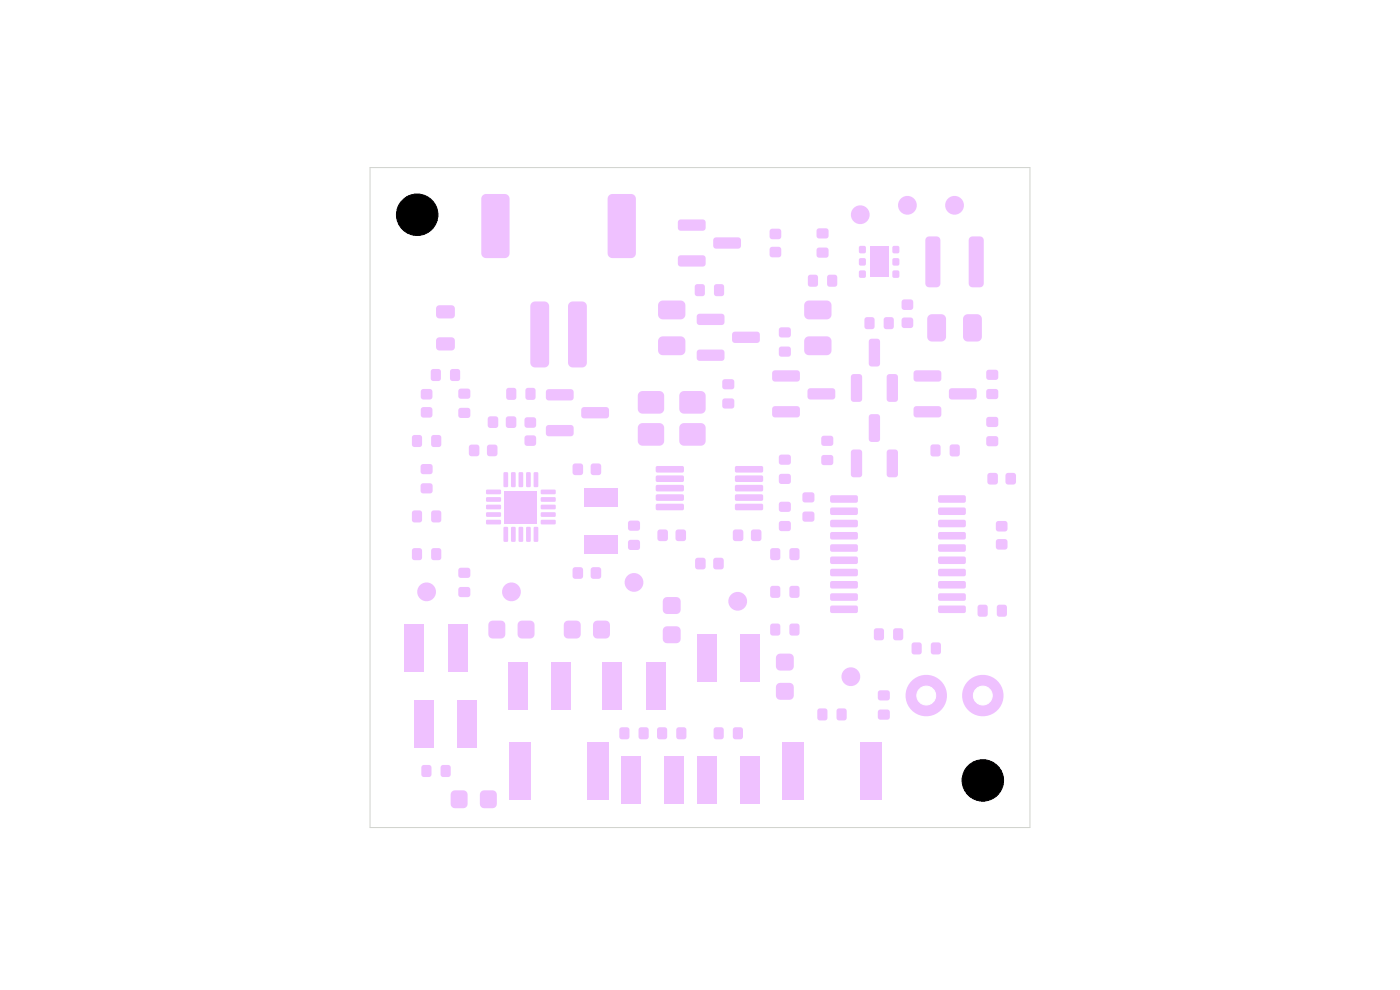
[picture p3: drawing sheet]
<svg xmlns="http://www.w3.org/2000/svg" width="297mm" height="210mm" viewBox="0 0 297 210" stroke-linecap="round" stroke-linejoin="round" font-family="sans-serif">
<g fill="#efc1ff">
<path d="M95.9 167.9l.6-.2h1.8a.9 .9 0 0 1 .9 .9v2a.9 .9 0 0 1-.9 .9h-1.8a.9 .9 0 0 1-.9-.9v-2z"/>
<path d="M102.1 167.9l.6-.2h1.8a.9 .9 0 0 1 .9 .9v2a.9 .9 0 0 1-.9 .9h-1.8a.9 .9 0 0 1-.9-.9v-2z"/>
<path d="M131.9 160.5h4.1v10.1h-4.1z"/>
<path d="M141 160.5h4.1v10.1h-4.1z"/>
<path d="M147.9 160.5h4.1v10.1h-4.1z"/>
<path d="M157 160.5h4.1v10.1h-4.1z"/>
<path d="M107.9 157.5h4.6v12.2h-4.6z"/>
<path d="M124.5 157.5h4.6v12.2h-4.6z"/>
<path d="M165.9 157.5h4.6v12.2h-4.6z"/>
<path d="M182.5 157.5h4.6v12.2h-4.6z"/>
<path d="M89.5 162.4l.4-.1h1.1l.4 .1 .1 .4v1.5l-.1 .4-.4 .1h-1.1l-.4-.1-.1-.4v-1.5z"/>
<path d="M93.6 162.4l.4-.1h1.1l.4 .1 .1 .4v1.5l-.1 .4-.4 .1h-1.1l-.4-.1-.1-.4v-1.5z"/>
<path d="M87.9 148.5h4.1v10.1h-4.1z"/>
<path d="M97 148.5h4.1v10.1h-4.1z"/>
<path d="M131.5 154.4l.4-.1h1.1l.4 .1 .1 .4v1.5l-.1 .4-.4 .1h-1.1l-.4-.1-.1-.4v-1.5z"/>
<path d="M135.6 154.4l.4-.1h1.1l.4 .1 .1 .4v1.5l-.1 .4-.4 .1h-1.1l-.4-.1-.1-.4v-1.5z"/>
<path d="M139.5 154.4l.4-.1h1.1l.4 .1 .1 .4v1.5l-.1 .4-.4 .1h-1.1l-.4-.1-.1-.4v-1.5z"/>
<path d="M143.6 154.4l.4-.1h1.1l.4 .1 .1 .4v1.5l-.1 .4-.4 .1h-1.1l-.4-.1-.1-.4v-1.5z"/>
<path d="M151.5 154.4l.4-.1h1.1l.4 .1 .1 .4v1.5l-.1 .4-.4 .1h-1.1l-.4-.1-.1-.4v-1.5z"/>
<path d="M155.6 154.4l.4-.1h1.1l.4 .1 .1 .4v1.5l-.1 .4-.4 .1h-1.1l-.4-.1-.1-.4v-1.5z"/>
<path d="M173.5 150.4l.4-.1h1.1l.4 .1 .1 .4v1.5l-.1 .4-.4 .1h-1.1l-.4-.1-.1-.4v-1.5z"/>
<path d="M177.6 150.4l.4-.1h1.1l.4 .1 .1 .4v1.5l-.1 .4-.4 .1h-1.1l-.4-.1-.1-.4v-1.5z"/>
<path d="M186.4 150.7l.4-.2h1.4l.4 .2 .2 .3v1.1l-.2 .4-.4 .2h-1.4l-.4-.2-.2-.4v-1.1z"/>
<path d="M107.9 140.5h4.1v10.1h-4.1z"/>
<path d="M117 140.5h4.1v10.1h-4.1z"/>
<path d="M127.9 140.5h4.1v10.1h-4.1z"/>
<path d="M137 140.5h4.1v10.1h-4.1z"/>
<path d="M186.4 146.6l.4-.2h1.4l.4 .2 .2 .4v1.1l-.2 .3-.4 .2h-1.4l-.4-.2-.2-.3v-1.1z"/>
<path d="M164.9 145.1l.6-.2h2a.9 .9 0 0 1 .9 .9v1.8a.9 .9 0 0 1-.9 .9h-2a.9 .9 0 0 1-.9-.9v-1.8z"/>
<path d="M147.9 134.5h4.1v10.1h-4.1z"/>
<path d="M157 134.5h4.1v10.1h-4.1z"/>
<path d="M85.9 132.5h4.1v10.1h-4.1z"/>
<path d="M95 132.5h4.1v10.1h-4.1z"/>
<path d="M164.9 138.9l.6-.2h2a.9 .9 0 0 1 .9 .9v1.7a.9 .9 0 0 1-.9 1h-2a.9 .9 0 0 1-.9-1v-1.7z"/>
<path d="M193.5 136.4l.4-.1h1.1l.4 .1 .1 .4v1.5l-.1 .4-.4 .1h-1.1l-.4-.1-.1-.4v-1.5z"/>
<path d="M197.6 136.4l.4-.1h1.1l.4 .1 .1 .4v1.5l-.1 .4-.4 .1h-1.1l-.4-.1-.1-.4v-1.5z"/>
<path d="M140.9 133.1l.6-.2h2a.9 .9 0 0 1 .9 .9v1.8a.9 .9 0 0 1-.9 .9h-2a.9 .9 0 0 1-.9-.9v-1.8z"/>
<path d="M185.5 133.4l.4-.1h1.1l.4 .1 .1 .4v1.5l-.1 .4-.4 .1h-1.1l-.4-.1-.1-.4v-1.5z"/>
<path d="M189.6 133.4l.4-.1h1.1l.4 .1 .1 .4v1.5l-.1 .4-.4 .1h-1.1l-.4-.1-.1-.4v-1.5z"/>
<path d="M103.9 131.9l.6-.3h1.8a.9 .9 0 0 1 .9 1v2a.9 .9 0 0 1-.9 .9h-1.8a.9 .9 0 0 1-.9-.9v-2z"/>
<path d="M110.1 131.9l.6-.3h1.8a.9 .9 0 0 1 .9 1v2a.9 .9 0 0 1-.9 .9h-1.8a.9 .9 0 0 1-.9-.9v-2z"/>
<path d="M119.9 131.9l.6-.3h1.8a.9 .9 0 0 1 .9 1v2a.9 .9 0 0 1-.9 .9h-1.8a.9 .9 0 0 1-.9-.9v-2z"/>
<path d="M126.1 131.9l.6-.3h1.8a.9 .9 0 0 1 .9 1v2a.9 .9 0 0 1-.9 .9h-1.8a.9 .9 0 0 1-.9-.9v-2z"/>
<path d="M163.5 132.4l.4-.1h1.1l.4 .1 .1 .4v1.5l-.1 .4-.4 .1h-1.1l-.4-.1-.1-.4v-1.5z"/>
<path d="M167.6 132.4l.4-.1h1.1l.4 .1 .1 .4v1.5l-.1 .4-.4 .1h-1.1l-.4-.1-.1-.4v-1.5z"/>
<path d="M207.5 128.4l.4-.1h1.1l.4 .1 .1 .4v1.5l-.1 .4-.4 .1h-1.1l-.4-.1-.1-.4v-1.5z"/>
<path d="M211.6 128.4l.4-.1h1.1l.4 .1 .1 .4v1.5l-.1 .4-.4 .1h-1.1l-.4-.1-.1-.4v-1.5z"/>
<path d="M140.9 126.9l.6-.3h2a.9 .9 0 0 1 .9 1v1.8a.9 .9 0 0 1-.9 .9h-2a.9 .9 0 0 1-.9-.9v-1.8z"/>
<path d="M176.2 128.6l.3-.1h5.3l.2 .4v.9l-.4 .3-5.3-.1-.2-.4z"/>
<path d="M199.1 128.6l.3-.1h5.3l.2 .4v.9l-.4 .3-5.3-.1-.2-.4z"/>
<path d="M176.2 126l.3-.1h5.3l.2 .4v.9l-.4 .3-5.3-.1-.2-.3z"/>
<path d="M199.1 126l.3-.1h5.3l.2 .4v.9l-.4 .3-5.3-.1-.2-.3z"/>
<path d="M163.5 124.4l.4-.1h1.1l.4 .1 .1 .4v1.5l-.1 .4-.4 .1h-1.1l-.4-.1-.1-.4v-1.5z"/>
<path d="M167.6 124.4l.4-.1h1.1l.4 .1 .1 .4v1.5l-.1 .4-.4 .1h-1.1l-.4-.1-.1-.4v-1.5z"/>
<path d="M97.4 124.7l.4-.2h1.4l.4 .2 .2 .4v1l-.2 .4-.4 .2h-1.4l-.4-.2-.2-.4v-1z"/>
<path d="M176.2 123.4l.3-.1h5.3l.2 .4v.9l-.4 .3-5.3-.1-.2-.3z"/>
<path d="M199.1 123.4l.3-.1h5.3l.2 .4v.9l-.4 .3-5.3-.1-.2-.3z"/>
<path d="M121.6 120.5l.4-.2h1.1a.56 .56 0 0 1 .6 .6v1.3a.56 .56 0 0 1-.6 .6h-1.1a.56 .56 0 0 1-.5-.6v-1.3z"/>
<path d="M125.5 120.5l.4-.2h1.1a.56 .56 0 0 1 .5 .6v1.3a.56 .56 0 0 1-.5 .6h-1.1a.56 .56 0 0 1-.6-.6v-1.3z"/>
<path d="M97.4 120.6l.4-.2h1.4l.4 .2 .2 .4v1.1l-.2 .3-.4 .2h-1.4l-.4-.2-.2-.3v-1.1z"/>
<path d="M176.2 120.8l.3-.1h5.3l.2 .4v.9l-.4 .3-5.3-.1-.2-.3z"/>
<path d="M199.1 120.8l.3-.1h5.3l.2 .4v.9l-.4 .3-5.3-.1-.2-.3z"/>
<path d="M147.6 118.5l.4-.2h1.1a.56 .56 0 0 1 .6 .6v1.3a.56 .56 0 0 1-.6 .6h-1.1a.56 .56 0 0 1-.5-.6v-1.3z"/>
<path d="M151.5 118.5l.4-.2h1.1a.56 .56 0 0 1 .5 .6v1.3a.56 .56 0 0 1-.5 .6h-1.1a.56 .56 0 0 1-.6-.6v-1.3z"/>
<path d="M176.2 118.2l.3-.1h5.3l.2 .4v.9l-.4 .3-5.3-.1-.2-.3z"/>
<path d="M199.1 118.2l.3-.1h5.3l.2 .4v.9l-.4 .3-5.3-.1-.2-.3z"/>
<path d="M87.5 116.4l.4-.1h1.1l.4 .1 .1 .4v1.5l-.1 .4-.4 .1h-1.1l-.4-.1-.1-.4v-1.5z"/>
<path d="M91.6 116.4l.4-.1h1.1l.4 .1 .1 .4v1.5l-.1 .4-.4 .1h-1.1l-.4-.1-.1-.4v-1.5z"/>
<path d="M163.5 116.4l.4-.1h1.1l.4 .1 .1 .4v1.5l-.1 .4-.4 .1h-1.1l-.4-.1-.1-.4v-1.5z"/>
<path d="M167.6 116.4l.4-.1h1.1l.4 .1 .1 .4v1.5l-.1 .4-.4 .1h-1.1l-.4-.1-.1-.4v-1.5z"/>
<path d="M123.9 113.6h7.2v4h-7.2z"/>
<path d="M176.2 115.6l.3-.1h5.3l.2 .4v.9l-.4 .3-5.3-.1-.2-.3z"/>
<path d="M199.1 115.6l.3-.1h5.3l.2 .4v.9l-.4 .3-5.3-.1-.2-.3z"/>
<path d="M133.4 114.7l.4-.2h1.4l.4 .2 .2 .4v1l-.2 .4-.4 .2h-1.4l-.4-.2-.2-.4v-1z"/>
<path d="M211.4 114.5l.4-.1h1.4a.56 .56 0 0 1 .5 .5v1.1a.56 .56 0 0 1-.5 .6h-1.4a.56 .56 0 0 1-.5-.6v-1.1z"/>
<path d="M106.9 111.8h.7l.2 .1v2.8l-.2 .2h-.5l-.3-.1z"/>
<path d="M108.5 111.8h.7l.2 .1v2.8l-.2 .2h-.5l-.3-.1z"/>
<path d="M110.1 111.8h.7l.2 .1v2.8l-.2 .2h-.5l-.3-.1z"/>
<path d="M111.7 111.8h.7l.2 .1v2.8l-.2 .2h-.5l-.3-.1z"/>
<path d="M113.3 111.8h.7l.2 .1v2.8l-.2 .2h-.5l-.3-.1z"/>
<path d="M139.6 112.5l.4-.2h1.1a.56 .56 0 0 1 .6 .6v1.3a.56 .56 0 0 1-.6 .6h-1.1a.56 .56 0 0 1-.5-.6v-1.3z"/>
<path d="M143.5 112.5l.4-.2h1.1a.56 .56 0 0 1 .5 .6v1.3a.56 .56 0 0 1-.5 .6h-1.1a.56 .56 0 0 1-.6-.6v-1.3z"/>
<path d="M155.6 112.5l.4-.2h1.1a.56 .56 0 0 1 .6 .6v1.3a.56 .56 0 0 1-.6 .6h-1.1a.56 .56 0 0 1-.5-.6v-1.3z"/>
<path d="M159.5 112.5l.4-.2h1.1a.56 .56 0 0 1 .5 .6v1.3a.56 .56 0 0 1-.5 .6h-1.1a.56 .56 0 0 1-.6-.6v-1.3z"/>
<path d="M176.2 113l.3-.1h5.3l.2 .4v.9l-.4 .3-5.3-.1-.2-.3z"/>
<path d="M199.1 113l.3-.1h5.3l.2 .4v.9l-.4 .3-5.3-.1-.2-.3z"/>
<path d="M211.4 110.7l.4-.2h1.4a.56 .56 0 0 1 .5 .6v1.1a.56 .56 0 0 1-.5 .6h-1.4a.56 .56 0 0 1-.5-.6v-1.1z"/>
<path d="M165.4 110.7l.4-.2h1.4l.4 .2 .2 .4v1l-.2 .4-.4 .2h-1.4l-.4-.2-.2-.4v-1z"/>
<path d="M133.4 110.6l.4-.2h1.4l.4 .2 .2 .4v1.1l-.2 .3-.4 .2h-1.4l-.4-.2-.2-.3v-1.1z"/>
<path d="M176.2 110.4l.3-.1h5.3l.2 .4v.9l-.4 .3-5.3-.1-.2-.3z"/>
<path d="M199.1 110.4l.3-.1h5.3l.2 .4v.9l-.4 .3-5.3-.1-.2-.3z"/>
<path d="M103.2 110.3h2.9l.2 .2v.6l-.2 .2-2.8-.1-.2-.2z"/>
<path d="M114.8 110.3h2.9l.2 .2v.6l-.2 .2-2.8-.1-.2-.2z"/>
<path d="M107.1 104.2h6.8v6.8h-6.8z"/>
<path d="M87.5 108.4l.4-.1h1.1l.4 .1 .1 .4v1.5l-.1 .4-.4 .1h-1.1l-.4-.1-.1-.4v-1.5z"/>
<path d="M91.6 108.4l.4-.1h1.1l.4 .1 .1 .4v1.5l-.1 .4-.4 .1h-1.1l-.4-.1-.1-.4v-1.5z"/>
<path d="M170.4 108.7l.4-.2h1.4l.4 .2 .2 .4v1l-.2 .4-.4 .2h-1.4l-.4-.2-.2-.4v-1z"/>
<path d="M103.2 108.7h2.9l.2 .2v.6l-.2 .2-2.8-.1-.2-.2z"/>
<path d="M114.8 108.7h2.9l.2 .2v.6l-.2 .2-2.8-.1-.2-.2z"/>
<path d="M176.2 107.8l.3-.1h5.3l.2 .4v.9l-.4 .3-5.3-.1-.2-.3z"/>
<path d="M199.1 107.8l.3-.1h5.3l.2 .4v.9l-.4 .3-5.3-.1-.2-.3z"/>
<path d="M165.4 106.6l.4-.2h1.4l.4 .2 .2 .4v1.1l-.2 .3-.4 .2h-1.4l-.4-.2-.2-.3v-1.1z"/>
<path d="M139.2 107l5.6-.1 .3 .2v.8l-.3 .3h-5.3l-.4-.3z"/>
<path d="M156 107l5.6-.1 .3 .2v.8l-.3 .3h-5.3l-.4-.3z"/>
<path d="M103.2 107.1h2.9l.2 .2v.6l-.2 .2-2.8-.1-.2-.2z"/>
<path d="M114.8 107.1h2.9l.2 .2v.6l-.2 .2-2.8-.1-.2-.2z"/>
<path d="M123.9 103.6h7.2v4h-7.2z"/>
<path d="M176.2 105.2l.3-.1h5.3l.2 .4v.9l-.4 .3-5.3-.1-.2-.4z"/>
<path d="M199.1 105.2l.3-.1h5.3l.2 .4v.9l-.4 .3-5.3-.1-.2-.4z"/>
<path d="M170.4 104.6l.4-.2h1.4l.4 .2 .2 .4v1.1l-.2 .3-.4 .2h-1.4l-.4-.2-.2-.3v-1.1z"/>
<path d="M103.2 105.5h2.9l.2 .2v.6l-.2 .2-2.8-.1-.2-.2z"/>
<path d="M114.8 105.5h2.9l.2 .2v.6l-.2 .2-2.8-.1-.2-.2z"/>
<path d="M139.2 105l5.6-.1 .3 .2v.8l-.3 .3h-5.3l-.4-.3z"/>
<path d="M156 105l5.6-.1 .3 .2v.8l-.3 .3h-5.3l-.4-.3z"/>
<path d="M103.2 103.9h2.9l.2 .2v.6l-.2 .2-2.8-.1-.2-.2z"/>
<path d="M114.8 103.9h2.9l.2 .2v.6l-.2 .2-2.8-.1-.2-.2z"/>
<path d="M89.4 102.7l.4-.2h1.4l.4 .2 .2 .4v1l-.2 .4-.4 .2h-1.4l-.4-.2-.2-.4v-1z"/>
<path d="M139.2 103l5.6-.1 .3 .2v.8l-.3 .3h-5.3l-.4-.3z"/>
<path d="M156 103l5.6-.1 .3 .2v.8l-.3 .3h-5.3l-.4-.3z"/>
<path d="M106.9 100.2h.7l.2 .1v2.8l-.2 .2-.5 .1-.3-.2z"/>
<path d="M108.5 100.2h.7l.2 .1v2.8l-.2 .2-.5 .1-.3-.2z"/>
<path d="M110.1 100.2h.7l.2 .1v2.8l-.2 .2-.5 .1-.3-.2z"/>
<path d="M111.7 100.2h.7l.2 .1v2.8l-.2 .2-.5 .1-.3-.2z"/>
<path d="M113.3 100.2h.7l.2 .1v2.8l-.2 .2-.5 .1-.3-.2z"/>
<path d="M209.6 100.5l.4-.2h1.1a.56 .56 0 0 1 .6 .6v1.3a.56 .56 0 0 1-.6 .6h-1.1a.56 .56 0 0 1-.5-.6v-1.3z"/>
<path d="M213.5 100.5l.4-.2h1.1a.56 .56 0 0 1 .5 .6v1.3a.56 .56 0 0 1-.5 .6h-1.1a.56 .56 0 0 1-.6-.6v-1.3z"/>
<path d="M165.4 100.7l.4-.2h1.4l.4 .2 .2 .4v1l-.2 .4-.4 .2h-1.4l-.4-.2-.2-.4v-1z"/>
<path d="M139.2 101l5.6-.1 .3 .2v.8l-.3 .3h-5.3l-.4-.3z"/>
<path d="M156 101l5.6-.1 .3 .2v.8l-.3 .3h-5.3l-.4-.3z"/>
<path d="M180.7 95.5l.4-.1h1.2a.6 .6 0 0 1 .6 .6v4.7a.6 .6 0 0 1-.6 .5h-1.2a.6 .6 0 0 1-.6-.5v-4.7z"/>
<path d="M188.3 95.5l.4-.1h1.2a.6 .6 0 0 1 .6 .6v4.7a.6 .6 0 0 1-.6 .5h-1.2a.6 .6 0 0 1-.6-.5v-4.7z"/>
<path d="M121.6 98.5l.4-.2h1.1a.56 .56 0 0 1 .6 .6v1.3a.56 .56 0 0 1-.6 .6h-1.1a.56 .56 0 0 1-.5-.6v-1.3z"/>
<path d="M125.5 98.5l.4-.2h1.1a.56 .56 0 0 1 .5 .6v1.3a.56 .56 0 0 1-.5 .6h-1.1a.56 .56 0 0 1-.6-.6v-1.3z"/>
<path d="M89.4 98.6l.4-.2h1.4l.4 .2 .2 .4v1.1l-.2 .3-.4 .2h-1.4l-.4-.2-.2-.3v-1.1z"/>
<path d="M139.2 99l5.6-.1 .3 .2v.8l-.3 .3h-5.3l-.4-.3z"/>
<path d="M156 99l5.6-.1 .3 .2v.8l-.3 .3h-5.3l-.4-.3z"/>
<path d="M174.4 96.7l.4-.2h1.4l.4 .2 .2 .4v1l-.2 .4-.4 .2h-1.4l-.4-.2-.2-.4v-1z"/>
<path d="M165.4 96.6l.4-.2h1.4l.4 .2 .2 .4v1.1l-.2 .3-.4 .2h-1.4l-.4-.2-.2-.3v-1.1z"/>
<path d="M197.5 94.4l.4-.1h1.1l.4 .1 .1 .4v1.5l-.1 .4-.4 .1h-1.1l-.4-.1-.1-.4v-1.5z"/>
<path d="M201.6 94.4l.4-.1h1.1l.4 .1 .1 .4v1.5l-.1 .4-.4 .1h-1.1l-.4-.1-.1-.4v-1.5z"/>
<path d="M99.6 94.5l.4-.2h1.1a.56 .56 0 0 1 .6 .6v1.3a.56 .56 0 0 1-.6 .6h-1.1a.56 .56 0 0 1-.5-.6v-1.3z"/>
<path d="M103.5 94.5l.4-.2h1.1a.56 .56 0 0 1 .5 .6v1.3a.56 .56 0 0 1-.5 .6h-1.1a.56 .56 0 0 1-.6-.6v-1.3z"/>
<path d="M87.5 92.4l.4-.1h1.1l.4 .1 .1 .4v1.5l-.1 .4-.4 .1h-1.1l-.4-.1-.1-.4v-1.5z"/>
<path d="M91.6 92.4l.4-.1h1.1l.4 .1 .1 .4v1.5l-.1 .4-.4 .1h-1.1l-.4-.1-.1-.4v-1.5z"/>
<path d="M209.4 92.7l.4-.2h1.4l.4 .2 .2 .4v1l-.2 .4-.4 .2h-1.4l-.4-.2-.2-.4v-1z"/>
<path d="M111.4 92.5l.4-.1h1.4a.56 .56 0 0 1 .5 .5v1.1a.56 .56 0 0 1-.5 .6h-1.4a.56 .56 0 0 1-.5-.6v-1.1z"/>
<path d="M174.4 92.6l.4-.2h1.4l.4 .2 .2 .4v1.1l-.2 .3-.4 .2h-1.4l-.4-.2-.2-.3v-1.1z"/>
<path d="M135.6 90l.7-.2h3.6a1 1 0 0 1 1 1v2.7a1 1 0 0 1-1 1h-3.6a1 1 0 0 1-1-1v-2.7z"/>
<path d="M144.4 90l.7-.2h3.6a1 1 0 0 1 1 1v2.7a1 1 0 0 1-1 1h-3.6a1 1 0 0 1-1-1v-2.7z"/>
<path d="M184.5 88l.4-.1h1.2a.6 .6 0 0 1 .6 .6v4.7a.6 .6 0 0 1-.6 .6h-1.2a.6 .6 0 0 1-.6-.6v-4.7z"/>
<path d="M116 90.3l.4-.1h4.7a.6 .6 0 0 1 .6 .6v1.2a.6 .6 0 0 1-.6 .5h-4.7a.6 .6 0 0 1-.6-.5v-1.2z"/>
<path d="M103.6 88.5l.4-.2h1.1a.56 .56 0 0 1 .6 .6v1.3a.56 .56 0 0 1-.6 .6h-1.1a.56 .56 0 0 1-.5-.6v-1.3z"/>
<path d="M107.5 88.5l.4-.2h1.1a.56 .56 0 0 1 .5 .6v1.3a.56 .56 0 0 1-.5 .6h-1.1a.56 .56 0 0 1-.6-.6v-1.3z"/>
<path d="M111.4 88.7l.4-.2h1.4a.56 .56 0 0 1 .5 .6v1.1a.56 .56 0 0 1-.5 .6h-1.4a.56 .56 0 0 1-.5-.6v-1.1z"/>
<path d="M209.4 88.6l.4-.2h1.4l.4 .2 .2 .4v1.1l-.2 .3-.4 .2h-1.4l-.4-.2-.2-.3v-1.1z"/>
<path d="M123.5 86.5l.4-.1h4.7a.6 .6 0 0 1 .6 .6v1.2a.6 .6 0 0 1-.6 .6h-4.7a.6 .6 0 0 1-.6-.6v-1.2z"/>
<path d="M97.4 86.7l.4-.2h1.4l.4 .2 .2 .4v1l-.2 .4-.4 .2h-1.4l-.4-.2-.2-.4v-1z"/>
<path d="M89.4 86.5l.4-.1h1.4a.56 .56 0 0 1 .5 .5v1.1a.56 .56 0 0 1-.5 .6h-1.4a.56 .56 0 0 1-.5-.6v-1.1z"/>
<path d="M164 86.3l.4-.1h4.7a.6 .6 0 0 1 .6 .6v1.2a.6 .6 0 0 1-.6 .5h-4.7a.6 .6 0 0 1-.6-.5v-1.2z"/>
<path d="M194 86.3l.4-.1h4.7a.6 .6 0 0 1 .6 .6v1.2a.6 .6 0 0 1-.6 .5h-4.7a.6 .6 0 0 1-.6-.5v-1.2z"/>
<path d="M135.6 83.2l.7-.2h3.6a1 1 0 0 1 1 1v2.8a1 1 0 0 1-1 1h-3.6a1 1 0 0 1-1-1v-2.8z"/>
<path d="M144.4 83.2l.7-.2h3.6a1 1 0 0 1 1 1v2.8a1 1 0 0 1-1 1h-3.6a1 1 0 0 1-1-1v-2.8z"/>
<path d="M153.4 84.7l.4-.2h1.4l.4 .2 .2 .4v1l-.2 .4-.4 .2h-1.4l-.4-.2-.2-.4v-1z"/>
<path d="M180.7 79.5l.4-.1h1.2a.6 .6 0 0 1 .6 .6v4.7a.6 .6 0 0 1-.6 .6h-1.2a.6 .6 0 0 1-.6-.6v-4.7z"/>
<path d="M188.3 79.5l.4-.1h1.2a.6 .6 0 0 1 .6 .6v4.7a.6 .6 0 0 1-.6 .6h-1.2a.6 .6 0 0 1-.6-.6v-4.7z"/>
<path d="M116 82.7l.4-.1h4.7a.6 .6 0 0 1 .6 .6v1.2a.6 .6 0 0 1-.6 .6h-4.7a.6 .6 0 0 1-.6-.6v-1.2z"/>
<path d="M107.5 82.4l.4-.1h1.1l.4 .1 .1 .4v1.5l-.1 .4-.4 .1h-1.1l-.4-.1-.1-.4v-1.5z"/>
<path d="M111.6 82.4l.4-.1h1.1l.4 .1 .1 .4v1.5l-.1 .4-.4 .1h-1.1l-.4-.1-.1-.4v-1.5z"/>
<path d="M89.4 82.7l.4-.2h1.4a.56 .56 0 0 1 .5 .6v1.1a.56 .56 0 0 1-.5 .6h-1.4a.56 .56 0 0 1-.5-.6v-1.1z"/>
<path d="M171.5 82.5l.4-.1h4.7a.6 .6 0 0 1 .6 .6v1.2a.6 .6 0 0 1-.6 .6h-4.7a.6 .6 0 0 1-.6-.6v-1.2z"/>
<path d="M201.5 82.5l.4-.1h4.7a.6 .6 0 0 1 .6 .6v1.2a.6 .6 0 0 1-.6 .6h-4.7a.6 .6 0 0 1-.6-.6v-1.2z"/>
<path d="M209.4 82.7l.4-.2h1.4l.4 .2 .2 .4v1l-.2 .4-.4 .2h-1.4l-.4-.2-.2-.4v-1z"/>
<path d="M97.4 82.6l.4-.2h1.4l.4 .2 .2 .4v1.1l-.2 .3-.4 .2h-1.4l-.4-.2-.2-.3v-1.1z"/>
<path d="M153.4 80.6l.4-.2h1.4l.4 .2 .2 .4v1.1l-.2 .3-.4 .2h-1.4l-.4-.2-.2-.3v-1.1z"/>
<path d="M164 78.7l.4-.1h4.7a.6 .6 0 0 1 .6 .6v1.2a.6 .6 0 0 1-.6 .6h-4.7a.6 .6 0 0 1-.6-.6v-1.2z"/>
<path d="M194 78.7l.4-.1h4.7a.6 .6 0 0 1 .6 .6v1.2a.6 .6 0 0 1-.6 .6h-4.7a.6 .6 0 0 1-.6-.6v-1.2z"/>
<path d="M91.5 78.4l.4-.1h1.1l.4 .1 .1 .4v1.5l-.1 .4-.4 .1h-1.1l-.4-.1-.1-.4v-1.5z"/>
<path d="M95.6 78.4l.4-.1h1.1l.4 .1 .1 .4v1.5l-.1 .4-.4 .1h-1.1l-.4-.1-.1-.4v-1.5z"/>
<path d="M209.4 78.6l.4-.2h1.4l.4 .2 .2 .4v1.1l-.2 .3-.4 .2h-1.4l-.4-.2-.2-.3v-1.1z"/>
<path d="M112.8 64.2l.7-.2h2a1 1 0 0 1 1 1v12a1 1 0 0 1-1 1h-2a1 1 0 0 1-1-1v-12z"/>
<path d="M120.8 64.2l.7-.2h2a1 1 0 0 1 1 1v12a1 1 0 0 1-1 1h-2a1 1 0 0 1-1-1v-12z"/>
<path d="M184.5 72l.4-.1h1.2a.6 .6 0 0 1 .6 .6v4.7a.6 .6 0 0 1-.6 .6h-1.2a.6 .6 0 0 1-.6-.6v-4.7z"/>
<path d="M148 74.3l.4-.1h4.7a.6 .6 0 0 1 .6 .6v1.2a.6 .6 0 0 1-.6 .6h-4.7a.6 .6 0 0 1-.6-.6v-1.2z"/>
<path d="M165.4 73.7l.4-.2h1.4l.4 .2 .2 .4v1l-.2 .4-.4 .2h-1.4l-.4-.2-.2-.4v-1z"/>
<path d="M139.9 71.6l.7-.2h3.8a1 1 0 0 1 1 1v2a1 1 0 0 1-1 1h-3.8a1 1 0 0 1-1-1v-2z"/>
<path d="M170.9 71.6l.7-.2h3.8a1 1 0 0 1 1 1v2a1 1 0 0 1-1 1h-3.8a1 1 0 0 1-1-1v-2z"/>
<path d="M92.7 71.8l.5-.2h2.6a.7 .7 0 0 1 .7 .7v1.4a.7 .7 0 0 1-.7 .7h-2.6a.7 .7 0 0 1-.7-.7v-1.4z"/>
<path d="M155.5 70.5l.4-.1h4.7a.6 .6 0 0 1 .6 .6v1.2a.6 .6 0 0 1-.6 .6h-4.7a.6 .6 0 0 1-.6-.6v-1.2z"/>
<path d="M197 66.9l.7-.2h2a1 1 0 0 1 1 1v3.8a1 1 0 0 1-1 1h-2a1 1 0 0 1-1-1v-3.8z"/>
<path d="M204.6 66.9l.7-.2h2a1 1 0 0 1 1 1v3.8a1 1 0 0 1-1 1h-2a1 1 0 0 1-1-1v-3.8z"/>
<path d="M165.4 69.6l.4-.2h1.4l.4 .2 .2 .4v1.1l-.2 .3-.4 .2h-1.4l-.4-.2-.2-.3v-1.1z"/>
<path d="M183.5 67.4l.4-.1h1.1l.4 .1 .1 .4v1.5l-.1 .4-.4 .1h-1.1l-.4-.1-.1-.4v-1.5z"/>
<path d="M187.6 67.4l.4-.1h1.1l.4 .1 .1 .4v1.5l-.1 .4-.4 .1h-1.1l-.4-.1-.1-.4v-1.5z"/>
<path d="M191.4 67.5l.4-.1h1.4a.56 .56 0 0 1 .5 .5v1.1a.56 .56 0 0 1-.5 .6h-1.4a.56 .56 0 0 1-.5-.6v-1.1z"/>
<path d="M148 66.7l.4-.1h4.7a.6 .6 0 0 1 .6 .5v1.3a.6 .6 0 0 1-.6 .6h-4.7a.6 .6 0 0 1-.6-.6v-1.3z"/>
<path d="M139.9 64l.7-.2h3.8a1 1 0 0 1 1 1v2a1 1 0 0 1-1 1h-3.8a1 1 0 0 1-1-1v-2z"/>
<path d="M170.9 64l.7-.2h3.8a1 1 0 0 1 1 1v2a1 1 0 0 1-1 1h-3.8a1 1 0 0 1-1-1v-2z"/>
<path d="M92.7 65l.5-.2h2.6a.7 .7 0 0 1 .7 .7v1.4a.7 .7 0 0 1-.7 .7h-2.6a.7 .7 0 0 1-.7-.7v-1.4z"/>
<path d="M191.4 63.7l.4-.2h1.4a.56 .56 0 0 1 .5 .6v1.1a.56 .56 0 0 1-.5 .6h-1.4a.56 .56 0 0 1-.5-.6v-1.1z"/>
<path d="M147.5 60.4l.4-.1h1.1l.4 .1 .1 .4v1.5l-.1 .4-.4 .1h-1.1l-.4-.1-.1-.4v-1.5z"/>
<path d="M151.6 60.4l.4-.1h1.1l.4 .1 .1 .4v1.5l-.1 .4-.4 .1h-1.1l-.4-.1-.1-.4v-1.5z"/>
<path d="M196.5 50.4l.6-.2h1.6a.8 .8 0 0 1 .8 .8v9.2a.8 .8 0 0 1-.8 .8h-1.6a.8 .8 0 0 1-.8-.8v-9.2z"/>
<path d="M205.7 50.4l.6-.2h1.6a.8 .8 0 0 1 .8 .8v9.2a.8 .8 0 0 1-.8 .8h-1.6a.8 .8 0 0 1-.8-.8v-9.2z"/>
<path d="M171.5 58.4l.4-.1h1.1l.4 .1 .1 .4v1.5l-.1 .4-.4 .1h-1.1l-.4-.1-.1-.4v-1.5z"/>
<path d="M175.6 58.4l.4-.1h1.1l.4 .1 .1 .4v1.5l-.1 .4-.4 .1h-1.1l-.4-.1-.1-.4v-1.5z"/>
<path d="M182.3 57.5l.3-.1 1 .1 .1 .2-.1 1.1-.3 .2-1-.2-.1-.2z"/>
<path d="M189.4 57.5l.3-.1 1 .1 .1 .2-.1 1.1-.3 .2-1-.2-.1-.2z"/>
<path d="M184.5 52.4h4v6.4h-4z"/>
<path d="M144 54.3l.4-.1h4.7a.6 .6 0 0 1 .6 .6v1.2a.6 .6 0 0 1-.6 .6h-4.7a.6 .6 0 0 1-.6-.6v-1.2z"/>
<path d="M182.3 54.9l.3-.1 1 .1 .1 .2-.1 1.1-.3 .2-1-.2-.1-.2z"/>
<path d="M189.4 54.9l.3-.1 1 .1 .1 .2-.1 1.1-.3 .2-1-.2-.1-.2z"/>
<path d="M102.4 41.4l.7-.2h4a1 1 0 0 1 1 1v11.6a1 1 0 0 1-1 1h-4a1 1 0 0 1-1-1.1v-11.5z"/>
<path d="M129.2 41.4l.7-.2h4a1 1 0 0 1 1 1v11.6a1 1 0 0 1-1 1h-4a1 1 0 0 1-1-1.1v-11.5z"/>
<path d="M173.4 52.7l.4-.2h1.4l.4 .2 .2 .4v1l-.2 .4-.4 .2h-1.4l-.4-.2-.2-.4v-1z"/>
<path d="M163.4 52.5l.4-.1h1.4a.56 .56 0 0 1 .5 .5v1.1a.56 .56 0 0 1-.5 .6h-1.4a.56 .56 0 0 1-.5-.6v-1.1z"/>
<path d="M182.3 52.3l.3-.1 1 .1 .1 .2-.1 1.1-.3 .2-1-.2-.1-.2z"/>
<path d="M189.4 52.3l.3-.1 1 .1 .1 .2-.1 1.1-.3 .2-1-.2-.1-.2z"/>
<path d="M151.5 50.5l.4-.1h4.7a.6 .6 0 0 1 .6 .6v1.2a.6 .6 0 0 1-.6 .6h-4.7a.6 .6 0 0 1-.6-.6v-1.2z"/>
<path d="M163.4 48.7l.4-.2h1.4a.56 .56 0 0 1 .5 .6v1.1a.56 .56 0 0 1-.5 .6h-1.4a.56 .56 0 0 1-.5-.6v-1.1z"/>
<path d="M173.4 48.6l.4-.2h1.4l.4 .2 .2 .4v1.1l-.2 .3-.4 .2h-1.4l-.4-.2-.2-.3v-1.1z"/>
<path d="M144 46.7l.4-.1h4.7a.6 .6 0 0 1 .6 .6v1.2a.6 .6 0 0 1-.6 .6h-4.7a.6 .6 0 0 1-.6-.6v-1.2z"/>
<circle cx="208.5" cy="165.6" r="4.4"/>
<circle cx="196.5" cy="147.6" r="4.4"/>
<circle cx="208.5" cy="147.6" r="4.4"/>
<circle cx="180.5" cy="143.6" r="2"/>
<circle cx="156.5" cy="127.6" r="2"/>
<circle cx="90.5" cy="125.6" r="2"/>
<circle cx="108.5" cy="125.6" r="2"/>
<circle cx="134.5" cy="123.6" r="2"/>
<circle cx="88.5" cy="45.6" r="4.4"/>
<circle cx="182.5" cy="45.6" r="2"/>
<circle cx="192.5" cy="43.6" r="2"/>
<circle cx="202.5" cy="43.6" r="2"/>
</g>
<path d="M78.5 35.6h140v140h-140z" fill="none" stroke="#d0d2cd" stroke-width=".21"/>
<g fill="#fff" stroke="#fff" stroke-width=".21">
<circle cx="196.5" cy="147.6" r="2"/>
<circle cx="208.5" cy="147.6" r="2"/>
</g>
<g fill="#000" stroke="#000" stroke-width=".21">
<circle cx="88.5" cy="45.6" r="4.4"/>
<circle cx="208.5" cy="165.6" r="4.4"/>
</g>
</svg>
